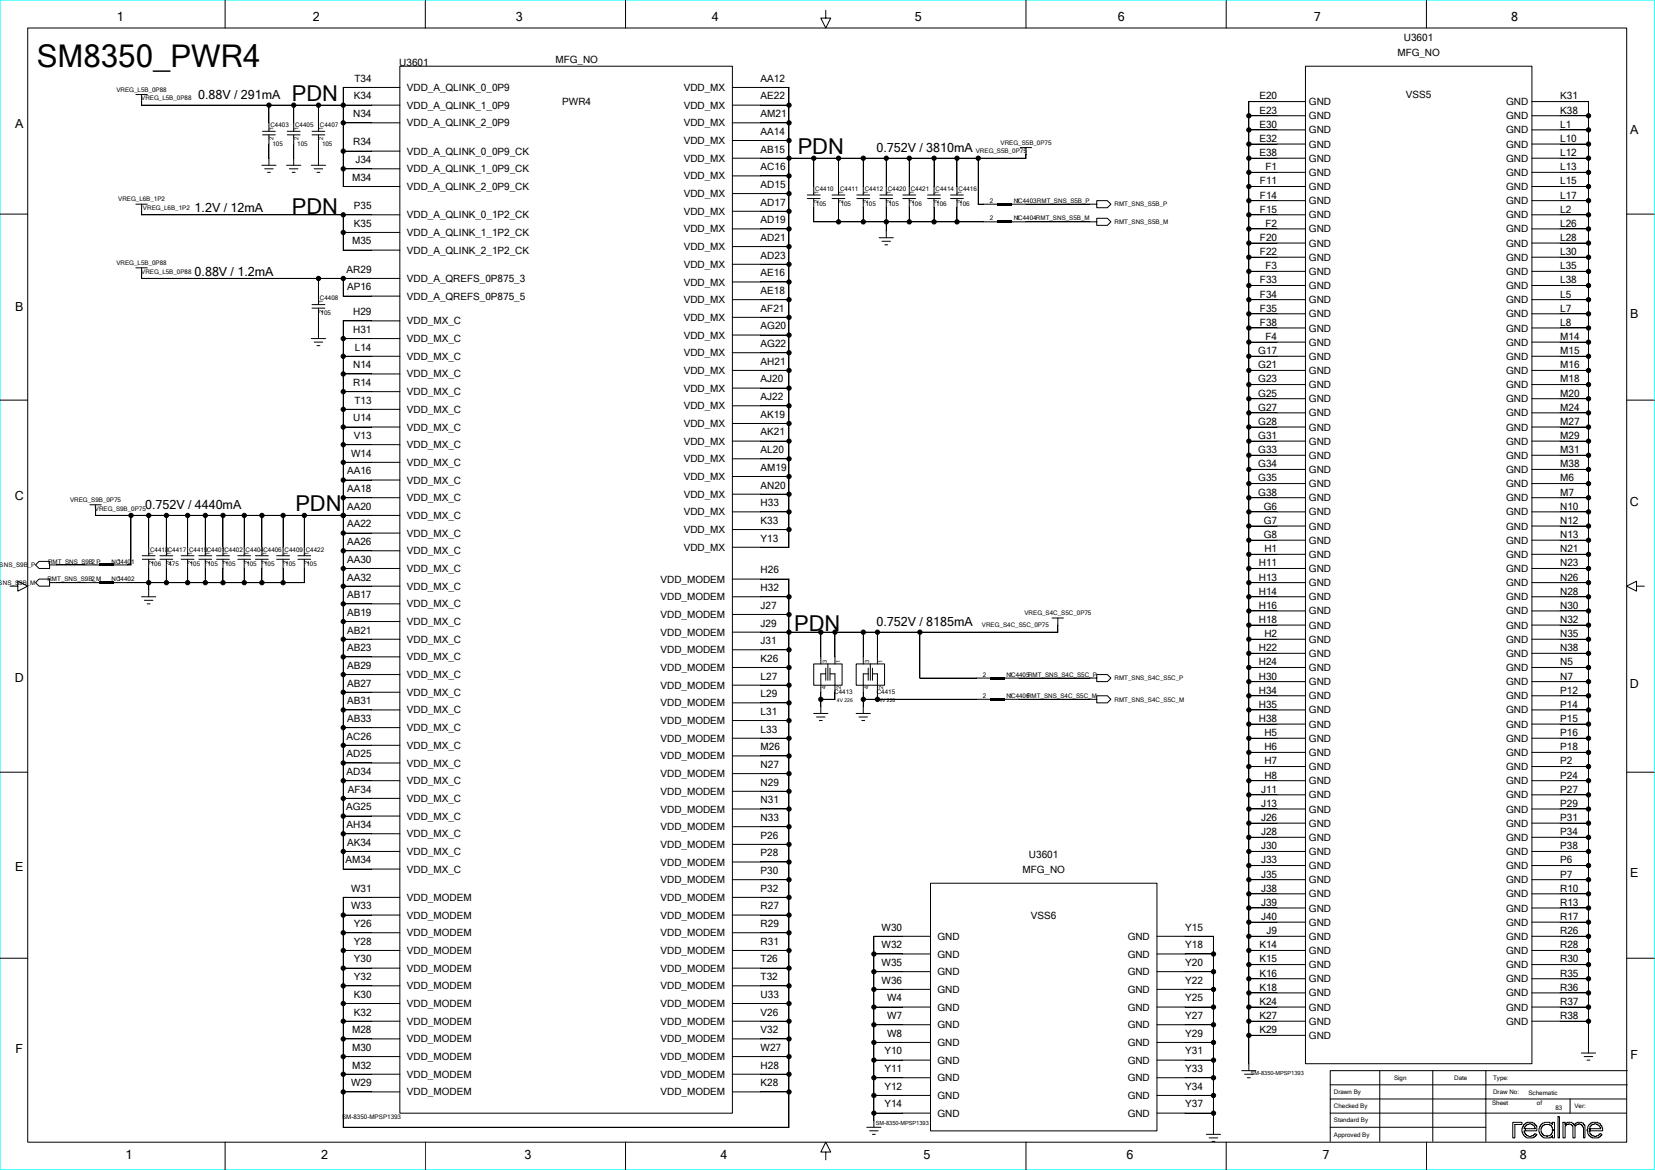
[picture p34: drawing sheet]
<svg xmlns="http://www.w3.org/2000/svg" width="297mm" height="210mm" viewBox="0 0 297 210" stroke-linecap="round" stroke-linejoin="round" font-family="sans-serif">
<defs><g id="words">
<text font-size="5.6" x="6.6" y="12">SM8350_PWR4</text>
<g font-size="3.9">
<text x="52.4" y="18.1">PDN</text>
<text x="143.2" y="27.6">PDN</text>
<text x="52.4" y="38.4">PDN</text>
<text x="53" y="91.7">PDN</text>
<text x="142.5" y="113.3">PDN</text>
</g>
<g font-size="2.2">
<text x="21" y="3.8">1</text>
<text x="56.1" y="3.8">2</text>
<text x="92.6" y="3.8">3</text>
<text x="127.8" y="3.8">4</text>
<text x="164.2" y="3.8">5</text>
<text x="200.6" y="3.8">6</text>
<text x="235.8" y="3.8">7</text>
<text x="271.2" y="3.8">8</text>
<text x="35.6" y="17.8">0.88V / 291mA</text>
<text x="2.7" y="23">A</text>
<text x="157.3" y="27.3">0.752V / 3810mA</text>
<text x="292.6" y="24.1">A</text>
<text x="34.9" y="38.1">1.2V / 12mA</text>
<text x="34.9" y="49.5">0.88V / 1.2mA</text>
<text x="2.7" y="55.9">B</text>
<text x="292.6" y="57">B</text>
<text x="2.6" y="89.8">C</text>
<text x="26" y="91.4">0.752V / 4440mA</text>
<text x="292.5" y="90.9">C</text>
<text x="157.3" y="112.4">0.752V / 8185mA</text>
<text x="2.6" y="122.4">D</text>
<text x="292.5" y="123.5">D</text>
<text x="2.7" y="156.3">E</text>
<text x="292.6" y="157.4">E</text>
<text x="2.8" y="188.9">F</text>
<text x="292.6" y="190.1">F</text>
<text x="22.5" y="208">1</text>
<text x="57.7" y="208">2</text>
<text x="94.1" y="208">3</text>
<text x="129.3" y="208">4</text>
<text x="165.7" y="208">5</text>
<text x="202.2" y="208">6</text>
<text x="237.3" y="208">7</text>
<text x="272.7" y="208">8</text>
</g>
<g font-size="1.8">
<text x="71.7" y="11.9">U3601</text>
<text x="99.7" y="11.3">MFG_NO</text>
<text x="250.8" y="10">MFG_NO</text>
<text x="251.9" y="7.4">U3601</text>
<text x="63.5" y="17.9">K34</text>
<text x="63.6" y="14.7">T34</text>
<text x="73" y="16.3">VDD_A_QLINK_0_0P9</text>
<text x="122.7" y="16.3">VDD_MX</text>
<text x="136.5" y="17.9">AE22</text>
<text x="136.5" y="14.7">AA12</text>
<text x="226" y="17.9">E20</text>
<text x="252.3" y="17.6">VSS5</text>
<text x="280" y="17.9">K31</text>
<text x="63.4" y="21">N34</text>
<text x="73" y="19.5">VDD_A_QLINK_1_0P9</text>
<text x="73" y="22.7">VDD_A_QLINK_2_0P9</text>
<text x="100.9" y="18.9">PWR4</text>
<text x="122.7" y="19.5">VDD_MX</text>
<text x="122.7" y="22.7">VDD_MX</text>
<text x="136.5" y="21">AM21</text>
<text x="226" y="22.9">E30</text>
<text x="226" y="20.4">E23</text>
<text x="234.9" y="18.9">GND</text>
<text x="234.9" y="21.4">GND</text>
<text x="234.9" y="24">GND</text>
<text x="270.3" y="18.9">GND</text>
<text x="270.3" y="21.4">GND</text>
<text x="270.3" y="24">GND</text>
<text x="280" y="22.9">L1</text>
<text x="280" y="20.4">K38</text>
<text x="63.4" y="26.1">R34</text>
<text x="63.8" y="29.3">J34</text>
<text x="73" y="27.8">VDD_A_QLINK_0_0P9_CK</text>
<text x="122.7" y="25.9">VDD_MX</text>
<text x="122.7" y="29">VDD_MX</text>
<text x="136.5" y="27.4">AB15</text>
<text x="136.5" y="24.2">AA14</text>
<text x="226" y="28">E38</text>
<text x="226" y="25.5">E32</text>
<text x="234.9" y="26.5">GND</text>
<text x="234.9" y="29">GND</text>
<text x="270.3" y="26.5">GND</text>
<text x="270.3" y="29">GND</text>
<text x="280" y="28">L12</text>
<text x="280" y="25.5">L10</text>
<text x="63.2" y="32.5">M34</text>
<text x="73" y="30.9">VDD_A_QLINK_1_0P9_CK</text>
<text x="73" y="34.1">VDD_A_QLINK_2_0P9_CK</text>
<text x="122.7" y="32.2">VDD_MX</text>
<text x="122.7" y="35.4">VDD_MX</text>
<text x="136.5" y="33.7">AD15</text>
<text x="136.5" y="30.6">AC16</text>
<text x="226.1" y="35.6">F14</text>
<text x="226.1" y="33.1">F11</text>
<text x="227.1" y="30.6">F1</text>
<text x="234.9" y="31.6">GND</text>
<text x="234.9" y="34.1">GND</text>
<text x="270.3" y="31.6">GND</text>
<text x="270.3" y="34.1">GND</text>
<text x="280" y="35.6">L17</text>
<text x="280" y="33.1">L15</text>
<text x="280" y="30.6">L13</text>
<text x="63.5" y="40.7">K35</text>
<text x="63.5" y="37.5">P35</text>
<text x="73" y="39.2">VDD_A_QLINK_0_1P2_CK</text>
<text x="122.7" y="38.6">VDD_MX</text>
<text x="122.7" y="41.7">VDD_MX</text>
<text x="136.5" y="40.1">AD19</text>
<text x="136.5" y="36.9">AD17</text>
<text x="226.1" y="38.2">F15</text>
<text x="227.1" y="40.7">F2</text>
<text x="234.9" y="36.7">GND</text>
<text x="234.9" y="39.2">GND</text>
<text x="234.9" y="41.7">GND</text>
<text x="270.3" y="36.7">GND</text>
<text x="270.3" y="39.2">GND</text>
<text x="270.3" y="41.7">GND</text>
<text x="280" y="40.7">L26</text>
<text x="280" y="38.2">L2</text>
<text x="63.2" y="43.9">M35</text>
<text x="73" y="42.4">VDD_A_QLINK_1_1P2_CK</text>
<text x="73" y="45.5">VDD_A_QLINK_2_1P2_CK</text>
<text x="122.7" y="44.9">VDD_MX</text>
<text x="136.5" y="46.4">AD23</text>
<text x="136.5" y="43.2">AD21</text>
<text x="226.1" y="45.8">F22</text>
<text x="226.1" y="43.2">F20</text>
<text x="234.9" y="44.3">GND</text>
<text x="234.9" y="46.8">GND</text>
<text x="270.3" y="44.3">GND</text>
<text x="270.3" y="46.8">GND</text>
<text x="280" y="45.8">L30</text>
<text x="280" y="43.2">L28</text>
<text x="62.2" y="49">AR29</text>
<text x="62.3" y="52.1">AP16</text>
<text x="73" y="50.6">VDD_A_QREFS_0P875_3</text>
<text x="73" y="53.8">VDD_A_QREFS_0P875_5</text>
<text x="122.7" y="48.1">VDD_MX</text>
<text x="122.7" y="51.2">VDD_MX</text>
<text x="136.5" y="52.8">AE18</text>
<text x="136.5" y="49.6">AE16</text>
<text x="226.1" y="53.4">F34</text>
<text x="226.1" y="50.9">F33</text>
<text x="227.1" y="48.3">F3</text>
<text x="234.9" y="49.3">GND</text>
<text x="234.9" y="51.9">GND</text>
<text x="270.3" y="49.3">GND</text>
<text x="270.3" y="51.9">GND</text>
<text x="280" y="53.4">L5</text>
<text x="280" y="50.9">L38</text>
<text x="280" y="48.3">L35</text>
<text x="63.4" y="59.8">H31</text>
<text x="63.4" y="56.6">H29</text>
<text x="73" y="58.2">VDD_MX_C</text>
<text x="122.7" y="54.4">VDD_MX</text>
<text x="122.7" y="57.6">VDD_MX</text>
<text x="136.5" y="59.1">AG20</text>
<text x="136.5" y="55.9">AF21</text>
<text x="226.1" y="58.5">F38</text>
<text x="226.1" y="55.9">F35</text>
<text x="234.9" y="54.4">GND</text>
<text x="234.9" y="57">GND</text>
<text x="234.9" y="59.5">GND</text>
<text x="270.3" y="54.4">GND</text>
<text x="270.3" y="57">GND</text>
<text x="270.3" y="59.5">GND</text>
<text x="280" y="58.5">L8</text>
<text x="280" y="55.9">L7</text>
<text x="63.7" y="62.9">L14</text>
<text x="73" y="61.4">VDD_MX_C</text>
<text x="73" y="64.6">VDD_MX_C</text>
<text x="122.7" y="60.8">VDD_MX</text>
<text x="122.7" y="63.9">VDD_MX</text>
<text x="136.5" y="65.5">AH21</text>
<text x="136.5" y="62.3">AG22</text>
<text x="225.8" y="63.6">G17</text>
<text x="227.1" y="61">F4</text>
<text x="234.9" y="62">GND</text>
<text x="234.9" y="64.6">GND</text>
<text x="270.3" y="62">GND</text>
<text x="270.3" y="64.6">GND</text>
<text x="280" y="63.6">M15</text>
<text x="280" y="61">M14</text>
<text x="63.4" y="69.3">R14</text>
<text x="63.4" y="66.1">N14</text>
<text x="73" y="67.8">VDD_MX_C</text>
<text x="73" y="70.9">VDD_MX_C</text>
<text x="122.7" y="67.1">VDD_MX</text>
<text x="122.7" y="70.3">VDD_MX</text>
<text x="136.5" y="71.8">AJ22</text>
<text x="136.5" y="68.6">AJ20</text>
<text x="225.8" y="71.2">G25</text>
<text x="225.8" y="68.6">G23</text>
<text x="225.8" y="66.1">G21</text>
<text x="234.9" y="67.1">GND</text>
<text x="234.9" y="69.7">GND</text>
<text x="270.3" y="67.1">GND</text>
<text x="270.3" y="69.7">GND</text>
<text x="280" y="71.2">M20</text>
<text x="280" y="68.6">M18</text>
<text x="280" y="66.1">M16</text>
<text x="63.4" y="75.6">U14</text>
<text x="63.6" y="72.5">T13</text>
<text x="73" y="74.1">VDD_MX_C</text>
<text x="73" y="77.3">VDD_MX_C</text>
<text x="122.7" y="73.5">VDD_MX</text>
<text x="122.7" y="76.6">VDD_MX</text>
<text x="136.5" y="75">AK19</text>
<text x="225.8" y="76.3">G28</text>
<text x="225.8" y="73.7">G27</text>
<text x="234.9" y="72.2">GND</text>
<text x="234.9" y="74.7">GND</text>
<text x="234.9" y="77.3">GND</text>
<text x="270.3" y="72.2">GND</text>
<text x="270.3" y="74.7">GND</text>
<text x="270.3" y="77.3">GND</text>
<text x="280" y="76.3">M27</text>
<text x="280" y="73.7">M24</text>
<text x="63" y="82">W14</text>
<text x="63.5" y="78.8">V13</text>
<text x="73" y="80.4">VDD_MX_C</text>
<text x="73" y="83.6">VDD_MX_C</text>
<text x="122.7" y="79.8">VDD_MX</text>
<text x="122.7" y="83">VDD_MX</text>
<text x="136.5" y="81.3">AL20</text>
<text x="136.5" y="78.2">AK21</text>
<text x="225.8" y="83.9">G34</text>
<text x="225.8" y="81.3">G33</text>
<text x="225.8" y="78.8">G31</text>
<text x="234.9" y="79.8">GND</text>
<text x="234.9" y="82.4">GND</text>
<text x="270.3" y="79.8">GND</text>
<text x="270.3" y="82.4">GND</text>
<text x="280" y="83.9">M38</text>
<text x="280" y="81.3">M31</text>
<text x="280" y="78.8">M29</text>
<text x="62.3" y="88.3">AA18</text>
<text x="62.3" y="85.1">AA16</text>
<text x="73" y="86.8">VDD_MX_C</text>
<text x="73" y="90">VDD_MX_C</text>
<text x="122.7" y="86.2">VDD_MX</text>
<text x="122.7" y="89.3">VDD_MX</text>
<text x="136.5" y="87.7">AN20</text>
<text x="136.5" y="84.5">AM19</text>
<text x="225.8" y="89">G38</text>
<text x="225.8" y="86.4">G35</text>
<text x="234.9" y="84.9">GND</text>
<text x="234.9" y="87.4">GND</text>
<text x="234.9" y="90">GND</text>
<text x="270.3" y="84.9">GND</text>
<text x="270.3" y="87.4">GND</text>
<text x="270.3" y="90">GND</text>
<text x="280" y="89">M7</text>
<text x="280" y="86.4">M6</text>
<text x="62.3" y="94.7">AA22</text>
<text x="62.3" y="91.5">AA20</text>
<text x="73" y="93.1">VDD_MX_C</text>
<text x="122.7" y="92.5">VDD_MX</text>
<text x="122.7" y="95.7">VDD_MX</text>
<text x="136.5" y="94">K33</text>
<text x="136.5" y="90.9">H33</text>
<text x="226.8" y="94">G7</text>
<text x="226.8" y="91.5">G6</text>
<text x="234.9" y="92.5">GND</text>
<text x="234.9" y="95.1">GND</text>
<text x="270.3" y="92.5">GND</text>
<text x="270.3" y="95.1">GND</text>
<text x="280" y="94">N12</text>
<text x="280" y="91.5">N10</text>
<text x="62.3" y="101">AA30</text>
<text x="62.3" y="97.8">AA26</text>
<text x="73" y="96.3">VDD_MX_C</text>
<text x="73" y="99.5">VDD_MX_C</text>
<text x="122.7" y="98.9">VDD_MX</text>
<text x="136.5" y="97.2">Y13</text>
<text x="225.9" y="101.7">H11</text>
<text x="226.8" y="96.6">G8</text>
<text x="226.9" y="99.1">H1</text>
<text x="234.9" y="97.6">GND</text>
<text x="234.9" y="100.1">GND</text>
<text x="270.3" y="97.6">GND</text>
<text x="270.3" y="100.1">GND</text>
<text x="280" y="101.7">N23</text>
<text x="280" y="99.1">N21</text>
<text x="280" y="96.6">N13</text>
<text x="62.3" y="107.4">AB17</text>
<text x="62.3" y="104.2">AA32</text>
<text x="73" y="102.7">VDD_MX_C</text>
<text x="73" y="105.8">VDD_MX_C</text>
<text x="118.5" y="104.6">VDD_MODEM</text>
<text x="118.5" y="107.8">VDD_MODEM</text>
<text x="136.5" y="106.1">H32</text>
<text x="136.5" y="102.9">H26</text>
<text x="225.9" y="106.7">H14</text>
<text x="225.9" y="104.2">H13</text>
<text x="234.9" y="102.7">GND</text>
<text x="234.9" y="105.2">GND</text>
<text x="234.9" y="107.8">GND</text>
<text x="270.3" y="102.7">GND</text>
<text x="270.3" y="105.2">GND</text>
<text x="270.3" y="107.8">GND</text>
<text x="280" y="106.7">N28</text>
<text x="280" y="104.2">N26</text>
<text x="62.3" y="113.7">AB21</text>
<text x="62.3" y="110.5">AB19</text>
<text x="73" y="109">VDD_MX_C</text>
<text x="73" y="112.2">VDD_MX_C</text>
<text x="118.5" y="110.9">VDD_MODEM</text>
<text x="136.5" y="112.4">J29</text>
<text x="136.5" y="109.3">J27</text>
<text x="225.9" y="111.8">H18</text>
<text x="225.9" y="109.3">H16</text>
<text x="234.9" y="110.3">GND</text>
<text x="234.9" y="112.8">GND</text>
<text x="270.3" y="110.3">GND</text>
<text x="270.3" y="112.8">GND</text>
<text x="280" y="111.8">N32</text>
<text x="280" y="109.3">N30</text>
<text x="62.3" y="116.9">AB23</text>
<text x="73" y="115.4">VDD_MX_C</text>
<text x="73" y="118.5">VDD_MX_C</text>
<text x="118.5" y="114.1">VDD_MODEM</text>
<text x="118.5" y="117.3">VDD_MODEM</text>
<text x="136.5" y="118.8">K26</text>
<text x="136.5" y="115.6">J31</text>
<text x="225.9" y="119.4">H24</text>
<text x="225.9" y="116.9">H22</text>
<text x="226.9" y="114.4">H2</text>
<text x="234.9" y="115.4">GND</text>
<text x="234.9" y="117.9">GND</text>
<text x="270.3" y="115.4">GND</text>
<text x="270.3" y="117.9">GND</text>
<text x="280" y="119.4">N5</text>
<text x="280" y="116.9">N38</text>
<text x="280" y="114.4">N35</text>
<text x="62.3" y="123.2">AB27</text>
<text x="62.3" y="120.1">AB29</text>
<text x="73" y="121.7">VDD_MX_C</text>
<text x="73" y="124.9">VDD_MX_C</text>
<text x="118.5" y="120.4">VDD_MODEM</text>
<text x="118.5" y="123.6">VDD_MODEM</text>
<text x="136.5" y="125.1">L29</text>
<text x="136.5" y="122">L27</text>
<text x="225.9" y="124.5">H34</text>
<text x="225.9" y="122">H30</text>
<text x="234.9" y="120.4">GND</text>
<text x="234.9" y="123">GND</text>
<text x="234.9" y="125.5">GND</text>
<text x="270.3" y="120.4">GND</text>
<text x="270.3" y="123">GND</text>
<text x="270.3" y="125.5">GND</text>
<text x="280" y="124.5">P12</text>
<text x="280" y="122">N7</text>
<text x="62.3" y="129.6">AB33</text>
<text x="62.3" y="126.4">AB31</text>
<text x="73" y="128.1">VDD_MX_C</text>
<text x="73" y="131.2">VDD_MX_C</text>
<text x="118.5" y="126.8">VDD_MODEM</text>
<text x="118.5" y="130">VDD_MODEM</text>
<text x="136.5" y="131.5">L33</text>
<text x="136.5" y="128.3">L31</text>
<text x="225.9" y="129.6">H38</text>
<text x="225.9" y="127">H35</text>
<text x="234.9" y="128.1">GND</text>
<text x="234.9" y="130.6">GND</text>
<text x="270.3" y="128.1">GND</text>
<text x="270.3" y="130.6">GND</text>
<text x="280" y="129.6">P15</text>
<text x="280" y="127">P14</text>
<text x="62.2" y="135.9">AD25</text>
<text x="62.2" y="132.8">AC26</text>
<text x="73" y="134.4">VDD_MX_C</text>
<text x="73" y="137.6">VDD_MX_C</text>
<text x="118.5" y="133.1">VDD_MODEM</text>
<text x="118.5" y="136.3">VDD_MODEM</text>
<text x="136.5" y="137.8">N27</text>
<text x="136.5" y="134.7">M26</text>
<text x="226.9" y="137.2">H7</text>
<text x="226.9" y="134.7">H6</text>
<text x="226.9" y="132.1">H5</text>
<text x="234.9" y="133.1">GND</text>
<text x="234.9" y="135.7">GND</text>
<text x="270.3" y="133.1">GND</text>
<text x="270.3" y="135.7">GND</text>
<text x="280" y="137.2">P2</text>
<text x="280" y="134.7">P18</text>
<text x="280" y="132.1">P16</text>
<text x="62.2" y="139.1">AD34</text>
<text x="62.4" y="142.3">AF34</text>
<text x="73" y="140.8">VDD_MX_C</text>
<text x="73" y="143.9">VDD_MX_C</text>
<text x="118.5" y="139.5">VDD_MODEM</text>
<text x="118.5" y="142.7">VDD_MODEM</text>
<text x="136.5" y="141">N29</text>
<text x="226.3" y="142.3">J11</text>
<text x="226.9" y="139.7">H8</text>
<text x="234.9" y="138.2">GND</text>
<text x="234.9" y="140.8">GND</text>
<text x="234.9" y="143.3">GND</text>
<text x="270.3" y="138.2">GND</text>
<text x="270.3" y="140.8">GND</text>
<text x="270.3" y="143.3">GND</text>
<text x="280" y="142.3">P27</text>
<text x="280" y="139.7">P24</text>
<text x="62.1" y="145.5">AG25</text>
<text x="62.2" y="148.6">AH34</text>
<text x="73" y="147.1">VDD_MX_C</text>
<text x="118.5" y="145.8">VDD_MODEM</text>
<text x="118.5" y="149">VDD_MODEM</text>
<text x="136.5" y="147.4">N33</text>
<text x="136.5" y="144.2">N31</text>
<text x="226.3" y="149.9">J28</text>
<text x="226.3" y="147.4">J26</text>
<text x="226.3" y="144.8">J13</text>
<text x="234.9" y="145.8">GND</text>
<text x="234.9" y="148.4">GND</text>
<text x="270.3" y="145.8">GND</text>
<text x="270.3" y="148.4">GND</text>
<text x="280" y="149.9">P34</text>
<text x="280" y="147.4">P31</text>
<text x="280" y="144.8">P29</text>
<text x="62" y="155">AM34</text>
<text x="62.3" y="151.8">AK34</text>
<text x="73" y="150.3">VDD_MX_C</text>
<text x="73" y="153.5">VDD_MX_C</text>
<text x="118.5" y="152.2">VDD_MODEM</text>
<text x="118.5" y="155.4">VDD_MODEM</text>
<text x="136.5" y="153.7">P28</text>
<text x="136.5" y="150.5">P26</text>
<text x="184.7" y="154.1">U3601</text>
<text x="226.3" y="155">J33</text>
<text x="226.3" y="152.4">J30</text>
<text x="234.9" y="150.9">GND</text>
<text x="234.9" y="153.5">GND</text>
<text x="234.9" y="156">GND</text>
<text x="270.3" y="150.9">GND</text>
<text x="270.3" y="153.5">GND</text>
<text x="270.3" y="156">GND</text>
<text x="280" y="155">P6</text>
<text x="280" y="152.4">P38</text>
<text x="63" y="160.1">W31</text>
<text x="73" y="156.6">VDD_MX_C</text>
<text x="73" y="161.7">VDD_MODEM</text>
<text x="118.5" y="158.5">VDD_MODEM</text>
<text x="118.5" y="161.7">VDD_MODEM</text>
<text x="136.5" y="160.1">P32</text>
<text x="136.5" y="156.9">P30</text>
<text x="183.5" y="156.6">MFG_NO</text>
<text x="226.3" y="160.1">J38</text>
<text x="226.3" y="157.5">J35</text>
<text x="234.9" y="158.5">GND</text>
<text x="234.9" y="161.1">GND</text>
<text x="270.3" y="158.5">GND</text>
<text x="270.3" y="161.1">GND</text>
<text x="280" y="160.1">R10</text>
<text x="280" y="157.5">P7</text>
<text x="63" y="163.2">W33</text>
<text x="63.5" y="166.4">Y26</text>
<text x="73" y="164.9">VDD_MODEM</text>
<text x="118.5" y="164.9">VDD_MODEM</text>
<text x="136.5" y="166.4">R29</text>
<text x="136.5" y="163.2">R27</text>
<text x="158.2" y="167">W30</text>
<text x="185" y="164.9">VSS6</text>
<text x="212.7" y="167">Y15</text>
<text x="226.3" y="165.1">J40</text>
<text x="226.3" y="162.6">J39</text>
<text x="227.3" y="167.7">J9</text>
<text x="234.9" y="163.6">GND</text>
<text x="234.9" y="166.1">GND</text>
<text x="270.3" y="163.6">GND</text>
<text x="270.3" y="166.1">GND</text>
<text x="280" y="167.7">R26</text>
<text x="280" y="165.1">R17</text>
<text x="280" y="162.6">R13</text>
<text x="63.5" y="172.8">Y30</text>
<text x="63.5" y="169.6">Y28</text>
<text x="73" y="168.1">VDD_MODEM</text>
<text x="73" y="171.2">VDD_MODEM</text>
<text x="118.5" y="168.1">VDD_MODEM</text>
<text x="118.5" y="171.2">VDD_MODEM</text>
<text x="136.5" y="172.8">T26</text>
<text x="136.5" y="169.6">R31</text>
<text x="158.2" y="173.4">W35</text>
<text x="158.2" y="170.2">W32</text>
<text x="168.3" y="168.7">GND</text>
<text x="168.3" y="171.9">GND</text>
<text x="202.4" y="168.7">GND</text>
<text x="202.4" y="171.9">GND</text>
<text x="212.7" y="173.4">Y20</text>
<text x="212.7" y="170.2">Y18</text>
<text x="226" y="172.8">K15</text>
<text x="226" y="170.2">K14</text>
<text x="234.9" y="168.7">GND</text>
<text x="234.9" y="171.2">GND</text>
<text x="234.9" y="173.8">GND</text>
<text x="270.3" y="168.7">GND</text>
<text x="270.3" y="171.2">GND</text>
<text x="270.3" y="173.8">GND</text>
<text x="280" y="172.8">R30</text>
<text x="280" y="170.2">R28</text>
<text x="63.5" y="175.9">Y32</text>
<text x="63.5" y="179.1">K30</text>
<text x="73" y="174.4">VDD_MODEM</text>
<text x="73" y="177.6">VDD_MODEM</text>
<text x="118.5" y="174.4">VDD_MODEM</text>
<text x="118.5" y="177.6">VDD_MODEM</text>
<text x="136.5" y="179.1">U33</text>
<text x="136.5" y="175.9">T32</text>
<text x="158.2" y="176.6">W36</text>
<text x="159.2" y="179.7">W4</text>
<text x="168.3" y="175">GND</text>
<text x="168.3" y="178.2">GND</text>
<text x="202.4" y="175">GND</text>
<text x="202.4" y="178.2">GND</text>
<text x="212.7" y="179.7">Y25</text>
<text x="212.7" y="176.6">Y22</text>
<text x="226" y="177.8">K18</text>
<text x="226" y="175.3">K16</text>
<text x="234.9" y="176.3">GND</text>
<text x="234.9" y="178.8">GND</text>
<text x="270.3" y="176.3">GND</text>
<text x="270.3" y="178.8">GND</text>
<text x="280" y="177.8">R36</text>
<text x="280" y="175.3">R35</text>
<text x="63.2" y="185.5">M28</text>
<text x="63.5" y="182.3">K32</text>
<text x="73" y="180.8">VDD_MODEM</text>
<text x="73" y="183.9">VDD_MODEM</text>
<text x="118.5" y="180.8">VDD_MODEM</text>
<text x="118.5" y="183.9">VDD_MODEM</text>
<text x="136.5" y="185.5">V32</text>
<text x="136.5" y="182.3">V26</text>
<text x="159.2" y="182.9">W7</text>
<text x="168.3" y="181.4">GND</text>
<text x="168.3" y="184.6">GND</text>
<text x="202.4" y="181.4">GND</text>
<text x="202.4" y="184.6">GND</text>
<text x="212.7" y="182.9">Y27</text>
<text x="226" y="185.5">K29</text>
<text x="226" y="182.9">K27</text>
<text x="226" y="180.4">K24</text>
<text x="234.9" y="181.4">GND</text>
<text x="234.9" y="183.9">GND</text>
<text x="270.3" y="181.4">GND</text>
<text x="270.3" y="183.9">GND</text>
<text x="280" y="182.9">R38</text>
<text x="280" y="180.4">R37</text>
<text x="63.2" y="188.6">M30</text>
<text x="63.2" y="191.8">M32</text>
<text x="73" y="187.1">VDD_MODEM</text>
<text x="73" y="190.3">VDD_MODEM</text>
<text x="118.5" y="187.1">VDD_MODEM</text>
<text x="118.5" y="190.3">VDD_MODEM</text>
<text x="136.5" y="191.8">H28</text>
<text x="136.5" y="188.6">W27</text>
<text x="158.7" y="189.3">Y10</text>
<text x="159.2" y="186.1">W8</text>
<text x="168.3" y="187.7">GND</text>
<text x="168.3" y="190.9">GND</text>
<text x="202.4" y="187.7">GND</text>
<text x="202.4" y="190.9">GND</text>
<text x="212.7" y="189.3">Y31</text>
<text x="212.7" y="186.1">Y29</text>
<text x="234.9" y="186.5">GND</text>
<text x="63" y="195">W29</text>
<text x="73" y="193.4">VDD_MODEM</text>
<text x="73" y="196.6">VDD_MODEM</text>
<text x="118.5" y="193.4">VDD_MODEM</text>
<text x="118.5" y="196.6">VDD_MODEM</text>
<text x="136.5" y="195">K28</text>
<text x="158.7" y="195.6">Y12</text>
<text x="158.7" y="192.4">Y11</text>
<text x="168.3" y="194.1">GND</text>
<text x="168.3" y="197.3">GND</text>
<text x="202.4" y="194.1">GND</text>
<text x="202.4" y="197.3">GND</text>
<text x="212.7" y="195.6">Y34</text>
<text x="212.7" y="192.4">Y33</text>
<text x="158.7" y="198.8">Y14</text>
<text x="168.3" y="200.4">GND</text>
<text x="202.4" y="200.4">GND</text>
<text x="212.7" y="198.8">Y37</text>
</g>
<g font-size="1.1">
<text x="20.9" y="16.5">VREG_L5B_0P88</text>
<text x="25.3" y="18">VREG_L5B_0P88</text>
<text x="48.5" y="22.8">C4403</text>
<text x="53" y="22.8">C4405</text>
<text x="57.4" y="22.8">C4407</text>
<text x="48.9" y="26.2">105</text>
<text x="53.3" y="26.2">105</text>
<text x="57.8" y="26.2">105</text>
<text x="175.1" y="27.5">VREG_S5B_0P75</text>
<text x="179.6" y="26">VREG_S5B_0P75</text>
<text x="146.3" y="34.2">C4410</text>
<text x="150.7" y="34.2">C4411</text>
<text x="155.2" y="34.2">C4412</text>
<text x="159.3" y="34.2">C4420</text>
<text x="163.4" y="34.2">C4421</text>
<text x="167.9" y="34.2">C4414</text>
<text x="172" y="34.2">C4416</text>
<text x="21.2" y="36.1">VREG_L6B_1P2</text>
<text x="25.7" y="37.7">VREG_L6B_1P2</text>
<text x="146.4" y="36.9">105</text>
<text x="150.9" y="36.9">105</text>
<text x="155.3" y="36.9">105</text>
<text x="159.4" y="36.9">105</text>
<text x="163.6" y="36.9">106</text>
<text x="168" y="36.9">106</text>
<text x="172.1" y="36.9">106</text>
<text x="177.7" y="36.4">2</text>
<text x="177.7" y="39.6">2</text>
<text x="181.9" y="36.4">NC4403RMT_SNS_S5B_P</text>
<text x="181.9" y="39.6">NC4404RMT_SNS_S5B_M</text>
<text x="182.4" y="36.4">1</text>
<text x="182.4" y="39.6">1</text>
<text x="200" y="40.2">RMT_SNS_S5B_M</text>
<text x="200" y="37">RMT_SNS_S5B_P</text>
<text x="20.9" y="47.6">VREG_L5B_0P88</text>
<text x="25.3" y="49.1">VREG_L5B_0P88</text>
<text x="57.4" y="53.9">C4408</text>
<text x="57.5" y="56.6">105</text>
<text x="12.6" y="90.1">VREG_S9B_0P75</text>
<text x="17" y="91.6">VREG_S9B_0P75</text>
<text x="-.7" y="101.8">_SNS_S9B_P</text>
<text x="8.6" y="101.2">RMT_SNS_S9B_P</text>
<text x="16.4" y="101.2">2</text>
<text x="20" y="101.2">NC4401</text>
<text x="21.1" y="101.2">1</text>
<text x="26.9" y="99">C4418C4417 C4419C4401C4402 C4404C4406 C4409 C4422</text>
<text x="27.1" y="101.7">106</text>
<text x="30.2" y="101.7">475</text>
<text x="34.1" y="101.7">105</text>
<text x="37.2" y="101.7">105</text>
<text x="40.4" y="101.7">105</text>
<text x="44.2" y="101.7">105</text>
<text x="47.4" y="101.7">105</text>
<text x="51.2" y="101.7">105</text>
<text x="55" y="101.7">105</text>
<text x="-.9" y="105">_SNS_S9B_M</text>
<text x="8.5" y="104.3">RMT_SNS_S9B_M</text>
<text x="16.4" y="104.3">2</text>
<text x="20" y="104.3">NC4402</text>
<text x="21.1" y="104.3">1</text>
<text x="176.2" y="112.6">VREG_S4C_S5C_0P75</text>
<text x="183.8" y="110.4">VREG_S4C_S5C_0P75</text>
<text x="149.7" y="124.6">C4413</text>
<text x="157.3" y="124.6">C4415</text>
<text x="176.4" y="121.5">2</text>
<text x="176.4" y="125.3">2</text>
<text x="180.6" y="121.5">NC4405RMT_SNS_S4C_S5C_P</text>
<text x="180.6" y="125.3">NC4406RMT_SNS_S4C_S5C_M</text>
<text x="181.1" y="121.5">1</text>
<text x="181.1" y="125.3">1</text>
<text x="200" y="125.9">RMT_SNS_S4C_S5C_M</text>
<text x="200" y="122.1">RMT_SNS_S4C_S5C_P</text>
<text x="239.4" y="196.4">Drawn By</text>
<text x="250.2" y="193.8">Sign</text>
<text x="261" y="193.8">Date</text>
<text x="267.9" y="193.8">Type:</text>
<text x="267.9" y="196.4">Draw No:</text>
<text x="274.3" y="196.5">Schematic</text>
<text x="61.4" y="200.8">SM-8350-MPSP1393</text>
<text x="239.4" y="198.9">Checked By</text>
<text x="239.4" y="201.5">Standard By</text>
<text x="267.8" y="198.4">Sheet</text>
<text x="275.8" y="198.4">of</text>
<text x="279.1" y="199.3">83</text>
<text x="282.6" y="198.9">Ver:</text>
<text x="239.4" y="204">Approved By</text>
</g>
<g font-size="1">
<text x="49.1" y="23.3" transform="rotate(-90 49.1 23.3)">1</text>
<text x="53.5" y="23.3" transform="rotate(-90 53.5 23.3)">1</text>
<text x="58" y="23.3" transform="rotate(-90 58 23.3)">1</text>
<text x="49.1" y="25.1" transform="rotate(-90 49.1 25.1)">2</text>
<text x="53.5" y="25.1" transform="rotate(-90 53.5 25.1)">2</text>
<text x="58" y="25.1" transform="rotate(-90 58 25.1)">2</text>
<text x="146.9" y="34.8" transform="rotate(-90 146.9 34.8)">1</text>
<text x="151.3" y="34.8" transform="rotate(-90 151.3 34.8)">1</text>
<text x="155.8" y="34.8" transform="rotate(-90 155.8 34.8)">1</text>
<text x="159.9" y="34.8" transform="rotate(-90 159.9 34.8)">1</text>
<text x="164" y="34.8" transform="rotate(-90 164 34.8)">1</text>
<text x="168.5" y="34.8" transform="rotate(-90 168.5 34.8)">1</text>
<text x="172.6" y="34.8" transform="rotate(-90 172.6 34.8)">1</text>
<text x="146.9" y="36.5" transform="rotate(-90 146.9 36.5)">2</text>
<text x="151.3" y="36.5" transform="rotate(-90 151.3 36.5)">2</text>
<text x="155.8" y="36.5" transform="rotate(-90 155.8 36.5)">2</text>
<text x="159.9" y="36.5" transform="rotate(-90 159.9 36.5)">2</text>
<text x="164" y="36.5" transform="rotate(-90 164 36.5)">2</text>
<text x="168.5" y="36.5" transform="rotate(-90 168.5 36.5)">2</text>
<text x="172.6" y="36.5" transform="rotate(-90 172.6 36.5)">2</text>
<text x="58" y="56.2" transform="rotate(-90 58 56.2)">2</text>
<text x="58" y="54.5" transform="rotate(-90 58 54.5)">1</text>
<text x="27.5" y="101.3" transform="rotate(-90 27.5 101.3)">2</text>
<text x="27.5" y="99.5" transform="rotate(-90 27.5 99.5)">1</text>
<text x="30.7" y="101.3" transform="rotate(-90 30.7 101.3)">2</text>
<text x="30.7" y="99.5" transform="rotate(-90 30.7 99.5)">1</text>
<text x="34.5" y="101.3" transform="rotate(-90 34.5 101.3)">2</text>
<text x="34.5" y="99.5" transform="rotate(-90 34.5 99.5)">1</text>
<text x="37.7" y="101.3" transform="rotate(-90 37.7 101.3)">2</text>
<text x="37.7" y="99.5" transform="rotate(-90 37.7 99.5)">1</text>
<text x="40.8" y="101.3" transform="rotate(-90 40.8 101.3)">2</text>
<text x="40.8" y="99.5" transform="rotate(-90 40.8 99.5)">1</text>
<text x="44.7" y="101.3" transform="rotate(-90 44.7 101.3)">2</text>
<text x="44.7" y="99.5" transform="rotate(-90 44.7 99.5)">1</text>
<text x="47.8" y="101.3" transform="rotate(-90 47.8 101.3)">2</text>
<text x="47.8" y="99.5" transform="rotate(-90 47.8 99.5)">1</text>
<text x="51.6" y="101.3" transform="rotate(-90 51.6 101.3)">2</text>
<text x="51.6" y="99.5" transform="rotate(-90 51.6 99.5)">1</text>
<text x="55.4" y="101.3" transform="rotate(-90 55.4 101.3)">2</text>
<text x="55.4" y="99.5" transform="rotate(-90 55.4 99.5)">1</text>
<text x="148.4" y="119.1" transform="rotate(-90 148.4 119.1)">3</text>
<text x="150.8" y="119" transform="rotate(-90 150.8 119)">1</text>
<text x="156" y="119.1" transform="rotate(-90 156 119.1)">3</text>
<text x="158.4" y="119" transform="rotate(-90 158.4 119)">1</text>
<text x="148.2" y="123.7" transform="rotate(-90 148.2 123.7)">4</text>
<text x="150.9" y="123.6" transform="rotate(-90 150.9 123.6)">2</text>
<text x="155.9" y="123.7" transform="rotate(-90 155.9 123.7)">4</text>
<text x="158.5" y="123.6" transform="rotate(-90 158.5 123.6)">2</text>
<text x="224.5" y="193">SM-8350-MPSP1393</text>
<text x="157.2" y="201.9">SM-8350-MPSP1393</text>
</g>
<g font-size=".9">
<text x="150.2" y="125.9">4V 226</text>
<text x="157.8" y="125.9">4V 226</text>
</g>
</g></defs>
<path d="M0 0h296.9v210h-296.9z" fill="none" stroke="#0ff" stroke-width=".18"/>
<g fill="none" stroke="#000" stroke-width=".18">
<path d="M5 5h286.9v200h-286.9zM24.4 17h2M25.4 17v1.9h46.4M40.4 .1v4.9M48.3 18.9v4.7M52.7 18.9v4.7M57.1 18.9v4.7M71.8 11.9h59.6v187.9h-59.6zM71.8 15.7h-10.2v17.8h10.2M76.3 .1v4.9M112.3 .1v4.9M131.4 15.7h10.2v82.5"/>
<path d="M141.6 18.9h-10.2M148.2 1.9v1.3h.9l-.9 1.8-.9-1.8h.9M184.1 .1v4.9M220 .1v4.9M234.3 11.9h40.6v179h-40.6zM234.3 18.2h-10.2v174M256 .1v4.9M274.9 18.2h10.2v170.8M0 38.4h5M24.4 36.7h2M25.4 38.6h46.4M25.4 36.7v1.9"/>
<path d="M47 29.7h2.5M47.1 24.2h2.3M47.1 23.6h2.3M47.5 30.3h1.5M48 30.9h.5M48.3 24.2v5.5M51.4 29.7h2.6M51.6 24.2h2.2M51.6 23.6h2.2M51.9 30.3h1.6M52.4 30.9h.6M52.7 24.2v5.5"/>
<path d="M55.9 29.7h2.5M56 24.2h2.3M56 23.6h2.3M56.4 30.3h1.5M56.9 30.9h.5M57.1 24.2v5.5M61.6 22h10.2M61.6 27.1h10.2M61.6 30.3h10.2M61.6 38.6v6.3h10.2M141.6 22h-10.2M141.6 25.2h-10.2"/>
<path d="M141.6 31.6h-10.2M141.6 34.7h-10.2M141.6 37.9h-10.2M144.9 35.6h2.3M144.9 35h2.3M146 39.8h33M146 35.6v4.2M146 28.4v6.6M149.3 35.6h2.3M149.3 35h2.3M150.5 35.6v4.2M150.5 28.4v6.6"/>
<path d="M153.8 35.6h2.3M153.8 35h2.3M154.9 35.6v4.2M154.9 28.4v6.6M157.9 35.6h2.3M157.9 35h2.3M159 35.6v7.1M159 28.4v6.6M162 35.6h2.3M162 35h2.3M163.2 35.6v4.2M163.2 28.4v6.6"/>
<path d="M166.5 35.6h2.3M166.5 35h2.3M167.6 35.6v4.2M167.6 28.4v6.6M170.6 35.6h2.3M170.6 35h2.3M171.7 35.6v4.2M171.7 28.4v6.6M175.5 28.4v8.3h3.5M181.6 36.7h15.2M181.6 39.8h15.2M183.1 26.5h2"/>
<path d="M184.1 26.5v1.9h-52.7M196.8 39.2h1.9l.7 .6-.7 .6h-1.9zM196.8 36h1.9l.7 .7-.7 .6h-1.9zM224.1 33.5h10.2M224.1 38.6h10.2M224.1 28.4h10.2M224.1 36h10.2M224.1 30.9h10.2M224.1 25.9h10.2M224.1 23.3h10.2M224.1 20.8h10.2M274.9 33.5h10.2"/>
<path d="M274.9 38.6h10.2M274.9 30.9h10.2M274.9 23.3h10.2M274.9 20.8h10.2M285.1 28.4h-10.2M285.1 36h-10.2M285.1 25.9h-10.2M291.9 38.4h5M24.4 48.1h2M25.4 48.1v1.9h46.4M56 55.3h2.3M56 54.7h2.3"/>
<path d="M57.1 50v4.7M57.1 55.3v5.5M61.6 41.7h10.2M61.6 50v3.1h10.2M71.8 57.6h-10.2v98.4h10.2M141.6 41.1h-10.2M141.6 44.3h-10.2M141.6 47.4h-10.2M141.6 50.6h-10.2M141.6 53.8h-10.2M141.6 57h-10.2M157.8 42.7h2.5"/>
<path d="M158.3 43.3h1.5M158.8 43.9h.5M224.1 41.1h10.2M224.1 53.8h10.2M224.1 58.9h10.2M224.1 56.3h10.2M224.1 51.2h10.2M224.1 48.7h10.2M224.1 46.2h10.2M224.1 43.6h10.2M274.9 58.9h10.2M274.9 56.3h10.2"/>
<path d="M274.9 51.2h10.2M274.9 48.7h10.2M274.9 46.2h10.2M274.9 43.6h10.2M285.1 41.1h-10.2M285.1 53.8h-10.2M0 71.8h5M55.9 60.8h2.5M56.4 61.4h1.5M56.9 62h.5M61.6 60.8h10.2M61.6 63.9h10.2"/>
<path d="M61.6 67.1h10.2M61.6 70.3h10.2M61.6 73.5h10.2M61.6 76.6h10.2M61.6 79.8h10.2M141.6 60.1h-10.2M141.6 63.3h-10.2M141.6 66.5h-10.2M141.6 69.7h-10.2M141.6 72.8h-10.2M141.6 76h-10.2M141.6 79.2h-10.2"/>
<path d="M224.1 63.9h10.2M224.1 76.6h10.2M224.1 66.5h10.2M224.1 79.2h10.2M224.1 74.1h10.2M224.1 71.6h10.2M224.1 69h10.2M224.1 61.4h10.2M274.9 63.9h10.2M274.9 76.6h10.2M274.9 74.1h10.2M274.9 71.6h10.2"/>
<path d="M274.9 69h10.2M274.9 61.4h10.2M285.1 66.5h-10.2M285.1 79.2h-10.2M291.9 71.8h5M16.1 90.6h2.1M17.2 90.6l-.1 1.9h54.7M23.5 92.5v8.9h-3.2M25.5 99.7h2.3M26.7 92.5v7.2M28.7 99.7h2.3M29.9 92.5v7.2"/>
<path d="M32.5 99.7h2.3M33.7 92.5v7.2M35.7 99.7h2.3M36.8 92.5v7.2M38.9 99.7h2.3M40 92.5v7.2M42.7 99.7h2.3M43.8 92.5v7.2M45.8 99.7h2.3M47 92.5v7.2M49.6 99.7h2.3M50.8 92.5v7.2"/>
<path d="M53.5 99.7h2.3M54.6 92.5v7.2M61.6 83h10.2M61.6 86.2h10.2M61.6 89.3h10.2M61.6 95.7h10.2M61.6 98.9h10.2M141.6 82.3h-10.2M141.6 85.5h-10.2M141.6 88.7h-10.2M141.6 91.9h-10.2M141.6 95h-10.2"/>
<path d="M141.6 98.2h-10.2M224.1 89.3h10.2M224.1 91.9h10.2M224.1 99.5h10.2M224.1 97h10.2M224.1 94.4h10.2M224.1 86.8h10.2M224.1 84.3h10.2M224.1 81.7h10.2M274.9 89.3h10.2M274.9 99.5h10.2M274.9 94.4h10.2"/>
<path d="M274.9 86.8h10.2M274.9 81.7h10.2M285.1 91.9h-10.2M285.1 97h-10.2M285.1 84.3h-10.2M1.8 105.2h1.4v-.9l1.8 .9-1.8 .9v-.9M6.4 101.4l.6-.6h1.9v1.2h-1.9zM6.4 104.6l.6-.7h1.9v1.3h-1.9zM8.9 104.6h8.9M8.9 101.4h8.9M25.4 107.1h2.6M25.5 100.4h2.3"/>
<path d="M25.9 107.7h1.5M26.4 108.4h.5M26.7 100.4v6.7M28.7 100.4h2.3M29.9 100.4v4.2M32.5 100.4h2.3M33.7 100.4v4.2M35.7 100.4h2.3M36.8 100.4v4.2M38.9 100.4h2.3M40 100.4v4.2M42.7 100.4h2.3"/>
<path d="M43.8 100.4v4.2M45.8 100.4h2.3M47 100.4v4.2M49.6 100.4h2.3M50.8 100.4v4.2M53.5 100.4h2.3M54.6 100.4v4.2h-34.3M61.6 102h10.2M61.6 105.2h10.2M61.6 108.4h10.2M61.6 111.6h10.2M61.6 114.7h10.2"/>
<path d="M61.6 117.9h10.2M131.4 103.9h10.2v98.4h-80v-41.2h10.2M131.4 107.1h10.2M131.4 110.3h10.2M131.4 116.6h10.2M131.4 119.8h10.2M146 119.2h5.1v3.8h-5.1zM147.3 113.5v5.7M148.2 119.9v2.2M148.6 119.2v2.9M148.9 119.9v2.2M149.8 113.5v5.7"/>
<path d="M153.6 119.2h5.1v3.8h-5.1zM154.9 113.5v5.7M155.8 119.9v2.2M156.2 119.2v2.9M156.6 119.9v2.2M157.5 113.5v5.7M165.1 113.5v8.2M188.8 110.9h2M189.8 110.9v2.6h-58.4M224.1 102h10.2M224.1 114.7h10.2M224.1 107.1h10.2"/>
<path d="M224.1 119.8h10.2M224.1 117.3h10.2M224.1 112.2h10.2M224.1 109.7h10.2M224.1 104.6h10.2M274.9 102h10.2M274.9 114.7h10.2M274.9 107.1h10.2M274.9 119.8h10.2M274.9 117.3h10.2M274.9 112.2h10.2M285.1 109.7h-10.2"/>
<path d="M285.1 104.6h-10.2M293.7 105.2v-.9l-1.8 .9 1.8 .9v-.9h1.4M0 138.6h5M61.6 121.1h10.2M61.6 124.2h10.2M61.6 127.4h10.2M61.6 130.6h10.2M61.6 133.8h10.2M61.6 136.9h10.2M131.4 123h10.2M131.4 126.2h10.2M131.4 129.3h10.2"/>
<path d="M131.4 132.5h10.2M131.4 135.7h10.2M131.4 138.9h10.2M146 128.1h2.6M146.5 128.7h1.6M147 129.3h.6M148.2 120.9h-.9v7.2M148.9 120.9h.9v4.6h-2.5M153.6 128.1h2.6M154.1 128.7h1.6M154.7 129.3h.5M154.9 125.5h22.9"/>
<path d="M155.8 120.9h-.9v7.2M156.6 120.9h.9v4.6M165.1 121.7h12.7M180.3 125.5h16.5M180.3 121.7h16.5M196.8 124.9h1.9l.7 .6-.7 .7h-1.9zM196.8 121.1h1.9l.7 .6-.7 .6h-1.9zM224.1 127.4h10.2M224.1 132.5h10.2M224.1 137.6h10.2M224.1 135h10.2M224.1 130h10.2"/>
<path d="M224.1 124.9h10.2M224.1 122.3h10.2M274.9 127.4h10.2M274.9 132.5h10.2M274.9 137.6h10.2M274.9 135h10.2M274.9 130h10.2M274.9 124.9h10.2M274.9 122.3h10.2M291.9 138.6h5M61.6 140.1h10.2M61.6 143.3h10.2"/>
<path d="M61.6 146.5h10.2M61.6 149.6h10.2M61.6 152.8h10.2M131.4 142h10.2M131.4 145.2h10.2M131.4 148.4h10.2M131.4 151.6h10.2M131.4 154.7h10.2M131.4 157.9h10.2M167 158.5h40.6v44.5h-40.6zM224.1 140.1h10.2M224.1 152.8h10.2"/>
<path d="M224.1 145.2h10.2M224.1 157.9h10.2M224.1 155.4h10.2M224.1 150.3h10.2M224.1 147.7h10.2M224.1 142.7h10.2M274.9 140.1h10.2M274.9 152.8h10.2M274.9 145.2h10.2M274.9 157.9h10.2M274.9 155.4h10.2M274.9 150.3h10.2"/>
<path d="M274.9 147.7h10.2M274.9 142.7h10.2M0 172h5M61.6 164.2h10.2M61.6 167.4h10.2M61.6 170.6h10.2M61.6 173.8h10.2M61.6 176.9h10.2M131.4 161.1h10.2M131.4 164.2h10.2M131.4 167.4h10.2M131.4 170.6h10.2"/>
<path d="M131.4 173.8h10.2M131.4 176.9h10.2M156.8 168.1h10.2M156.8 177.6h10.2M156.8 174.4h10.2M156.8 171.2h10.2M156.8 168.1v34.2M207.6 168.1h10.2v35.5M207.6 177.6h10.2M207.6 174.4h10.2M207.6 171.2h10.2M224.1 170.6h10.2"/>
<path d="M224.1 178.2h10.2M224.1 175.7h10.2M224.1 173.1h10.2M224.1 168.1h10.2M224.1 165.5h10.2M224.1 163h10.2M224.1 160.4h10.2M274.9 170.6h10.2M274.9 178.2h10.2M274.9 175.7h10.2M274.9 173.1h10.2M274.9 168.1h10.2"/>
<path d="M274.9 165.5h10.2M274.9 163h10.2M274.9 160.4h10.2M291.9 172h5M61.6 180.1h10.2M61.6 183.3h10.2M61.6 186.5h10.2M61.6 189.6h10.2M61.6 192.8h10.2M61.6 196h10.2M131.4 180.1h10.2M131.4 183.3h10.2"/>
<path d="M131.4 186.5h10.2M131.4 189.6h10.2M131.4 192.8h10.2M131.4 196h10.2M156.8 180.8h10.2M156.8 199.8h10.2M156.8 196.6h10.2M156.8 193.4h10.2M156.8 190.3h10.2M156.8 187.1h10.2M156.8 183.9h10.2M207.6 180.8h10.2"/>
<path d="M207.6 199.8h10.2M207.6 196.6h10.2M207.6 193.4h10.2M207.6 190.3h10.2M207.6 187.1h10.2M207.6 183.9h10.2M222.8 192.2h2.6M223.3 192.8h1.6M223.8 193.4h.6M224.1 183.3h10.2M224.1 180.8h10.2M224.1 185.8h10.2"/>
<path d="M238.7 199.8h53.2M238.7 194.7h53.3M238.7 197.3h53.2M247.6 192.2v12.7M257.1 192.2v12.7M266.6 192.2v12.7M274.9 183.3h10.2M274.9 180.8h10.2M281.8 197.2v2.6M283.8 189h2.5M284.3 189.6h1.5M284.8 190.3h.5"/>
<path d="M292 192.2h-53.3v12.7M40.4 205v5M76.3 205v5M112.3 205v5M148.2 206.8h.9l-.9-1.8-.9 1.8h.9v1.4M155.5 202.3h2.6M156.1 203h1.5M156.6 203.6h.5M184.1 205v5M216.5 203.6h2.5M217 204.2h1.5M217.5 204.9h.5"/>
<path d="M220 205v5M238.7 202.3h27.9M256 205v5M271.5 201.4h1.6v.4h-1.2v2.4h-.4zM273.6 201.7a1.41 1.41 0 0 1 2.2 .5v.8h-2v-.4h1.7l-.1-.3a.66 .66 0 0 0-.6-.5v-.1l-.8 .1-.1 .3-.3 .1-.1 .4h.3v.4h-.3l.1 .3a1.05 1.05 0 0 0 1.4 .6l.4-.3v-.1l.4 .1a1.48 1.48 0 0 1-2.3 .3l-.2-.4v-.3h-.2a2.07 2.07 0 0 1 .5-1.5zM276.6 201.8a1.47 1.47 0 0 1 1.6-.2h.3l.1 .2v-.4h.4v1.4h-.4v-.2a.95 .95 0 0 0-1.3-.8h-.1v.2a.45 .45 0 0 0-.5 .5h-.1a1.28 1.28 0 0 0 .6 1.4h.4v.1l.2-.1a.48 .48 0 0 0 .7-.6h.1v-.5h.4v1.4h-.4v-.3v.1a1.57 1.57 0 0 1-2.3-.5l-.1-.4a.83 .83 0 0 1 .2-.9zM279.6 200.4h.3v3.8h-.3zM280.5 201.4h.4v.4l.1-.2 .4-.2a1.08 1.08 0 0 1 1.1 .6l.3-.4h.2v-.2a1 1 0 0 1 1.4 .9v1.9h-.2v-1.9h-.2a.45 .45 0 0 0-.5-.5v-.1h-.2v.1a.51 .51 0 0 0-.7 .7v1.7h-.3v-1.9a.45 .45 0 0 0-.5-.5l-.2-.1-.2 .1a.48 .48 0 0 0-.5 .7v1.7h-.4zM285.1 202h.1l.1-.3a1.91 1.91 0 0 1 1.9 0v.3l.3 .1v.4h.1v.5h-2.3v-.4h1.9v-.3h-.1a.66 .66 0 0 0-.6-.5v-.1h-.4v.1h-.4l-.1 .3-.3 .1v.4h-.1h.1v.4h-.1l.1 .3a1.05 1.05 0 0 0 1.4 .6h.1l.3-.4 .4 .1a1.34 1.34 0 0 1-1.5 .6h-.3v-.1l-.4-.1a1.89 1.89 0 0 1-.4-1.7z"/>
<circle cx="48.3" cy="18.9" r=".39"/>
<circle cx="52.7" cy="18.9" r=".39"/>
<circle cx="57.2" cy="18.9" r=".39"/>
<circle cx="61.6" cy="18.9" r=".39"/>
<circle cx="141.6" cy="18.9" r=".39"/>
<circle cx="61.6" cy="38.6" r=".39"/>
<circle cx="61.6" cy="22.1" r=".39"/>
<circle cx="61.6" cy="30.3" r=".39"/>
<circle cx="61.6" cy="27.1" r=".39"/>
<circle cx="141.6" cy="34.8" r=".39"/>
<circle cx="141.6" cy="37.9" r=".39"/>
<circle cx="141.6" cy="28.4" r=".39"/>
<circle cx="141.6" cy="22.1" r=".39"/>
<circle cx="141.6" cy="31.6" r=".39"/>
<circle cx="141.6" cy="25.2" r=".39"/>
<circle cx="146" cy="28.4" r=".39"/>
<circle cx="150.5" cy="39.8" r=".39"/>
<circle cx="150.5" cy="28.4" r=".39"/>
<circle cx="154.9" cy="39.8" r=".39"/>
<circle cx="154.9" cy="28.4" r=".39"/>
<circle cx="159.1" cy="39.8" r=".39"/>
<circle cx="159.1" cy="28.4" r=".39"/>
<circle cx="163.2" cy="28.4" r=".39"/>
<circle cx="163.2" cy="39.8" r=".39"/>
<circle cx="167.6" cy="39.8" r=".39"/>
<circle cx="167.6" cy="28.4" r=".39"/>
<circle cx="171.7" cy="28.4" r=".39"/>
<circle cx="171.7" cy="39.8" r=".39"/>
<circle cx="175.6" cy="28.4" r=".39"/>
<circle cx="224.1" cy="33.5" r=".39"/>
<circle cx="224.1" cy="30.9" r=".39"/>
<circle cx="224.1" cy="20.8" r=".39"/>
<circle cx="224.1" cy="28.4" r=".39"/>
<circle cx="224.1" cy="38.6" r=".39"/>
<circle cx="224.1" cy="36" r=".39"/>
<circle cx="224.1" cy="23.3" r=".39"/>
<circle cx="224.1" cy="25.9" r=".39"/>
<circle cx="285.1" cy="36" r=".39"/>
<circle cx="285.1" cy="25.9" r=".39"/>
<circle cx="285.1" cy="33.5" r=".39"/>
<circle cx="285.1" cy="23.3" r=".39"/>
<circle cx="285.1" cy="38.6" r=".39"/>
<circle cx="285.1" cy="20.8" r=".39"/>
<circle cx="285.1" cy="30.9" r=".39"/>
<circle cx="285.1" cy="28.4" r=".39"/>
<circle cx="57.2" cy="50" r=".39"/>
<circle cx="61.6" cy="50" r=".39"/>
<circle cx="61.6" cy="41.7" r=".39"/>
<circle cx="141.6" cy="44.3" r=".39"/>
<circle cx="141.6" cy="41.1" r=".39"/>
<circle cx="141.6" cy="57" r=".39"/>
<circle cx="141.6" cy="53.8" r=".39"/>
<circle cx="141.6" cy="50.6" r=".39"/>
<circle cx="141.6" cy="47.4" r=".39"/>
<circle cx="224.1" cy="58.9" r=".39"/>
<circle cx="224.1" cy="56.3" r=".39"/>
<circle cx="224.1" cy="51.2" r=".39"/>
<circle cx="224.1" cy="48.7" r=".39"/>
<circle cx="224.1" cy="46.2" r=".39"/>
<circle cx="224.1" cy="53.8" r=".39"/>
<circle cx="224.1" cy="43.6" r=".39"/>
<circle cx="224.1" cy="41.1" r=".39"/>
<circle cx="285.1" cy="41.1" r=".39"/>
<circle cx="285.1" cy="43.6" r=".39"/>
<circle cx="285.1" cy="53.8" r=".39"/>
<circle cx="285.1" cy="46.2" r=".39"/>
<circle cx="285.1" cy="48.7" r=".39"/>
<circle cx="285.1" cy="56.3" r=".39"/>
<circle cx="285.1" cy="58.9" r=".39"/>
<circle cx="285.1" cy="51.2" r=".39"/>
<circle cx="61.6" cy="79.8" r=".39"/>
<circle cx="61.6" cy="73.5" r=".39"/>
<circle cx="61.6" cy="63.9" r=".39"/>
<circle cx="61.6" cy="70.3" r=".39"/>
<circle cx="61.6" cy="60.8" r=".39"/>
<circle cx="61.6" cy="76.6" r=".39"/>
<circle cx="61.6" cy="67.1" r=".39"/>
<circle cx="141.6" cy="79.2" r=".39"/>
<circle cx="141.6" cy="66.5" r=".39"/>
<circle cx="141.6" cy="76" r=".39"/>
<circle cx="141.6" cy="63.3" r=".39"/>
<circle cx="141.6" cy="72.8" r=".39"/>
<circle cx="141.6" cy="69.7" r=".39"/>
<circle cx="141.6" cy="60.1" r=".39"/>
<circle cx="224.1" cy="74.1" r=".39"/>
<circle cx="224.1" cy="71.6" r=".39"/>
<circle cx="224.1" cy="69" r=".39"/>
<circle cx="224.1" cy="63.9" r=".39"/>
<circle cx="224.1" cy="76.6" r=".39"/>
<circle cx="224.1" cy="61.4" r=".39"/>
<circle cx="224.1" cy="79.2" r=".39"/>
<circle cx="224.1" cy="66.5" r=".39"/>
<circle cx="285.1" cy="79.2" r=".39"/>
<circle cx="285.1" cy="66.5" r=".39"/>
<circle cx="285.1" cy="74.1" r=".39"/>
<circle cx="285.1" cy="76.6" r=".39"/>
<circle cx="285.1" cy="71.6" r=".39"/>
<circle cx="285.1" cy="63.9" r=".39"/>
<circle cx="285.1" cy="61.4" r=".39"/>
<circle cx="285.1" cy="69" r=".39"/>
<circle cx="23.5" cy="92.5" r=".39"/>
<circle cx="26.7" cy="92.5" r=".39"/>
<circle cx="29.9" cy="92.5" r=".39"/>
<circle cx="33.7" cy="92.5" r=".39"/>
<circle cx="36.8" cy="92.5" r=".39"/>
<circle cx="40" cy="92.5" r=".39"/>
<circle cx="43.8" cy="92.5" r=".39"/>
<circle cx="47" cy="92.5" r=".39"/>
<circle cx="50.8" cy="92.5" r=".39"/>
<circle cx="54.6" cy="92.5" r=".39"/>
<circle cx="61.6" cy="95.7" r=".39"/>
<circle cx="61.6" cy="89.3" r=".39"/>
<circle cx="61.6" cy="98.9" r=".39"/>
<circle cx="61.6" cy="83" r=".39"/>
<circle cx="61.6" cy="92.5" r=".39"/>
<circle cx="61.6" cy="86.2" r=".39"/>
<circle cx="141.6" cy="88.7" r=".39"/>
<circle cx="141.6" cy="91.9" r=".39"/>
<circle cx="141.6" cy="85.5" r=".39"/>
<circle cx="141.6" cy="82.4" r=".39"/>
<circle cx="141.6" cy="95.1" r=".39"/>
<circle cx="224.1" cy="99.5" r=".39"/>
<circle cx="224.1" cy="97" r=".39"/>
<circle cx="224.1" cy="94.4" r=".39"/>
<circle cx="224.1" cy="91.9" r=".39"/>
<circle cx="224.1" cy="89.3" r=".39"/>
<circle cx="224.1" cy="86.8" r=".39"/>
<circle cx="224.1" cy="84.3" r=".39"/>
<circle cx="224.1" cy="81.7" r=".39"/>
<circle cx="285.1" cy="84.3" r=".39"/>
<circle cx="285.1" cy="94.4" r=".39"/>
<circle cx="285.1" cy="91.9" r=".39"/>
<circle cx="285.1" cy="86.8" r=".39"/>
<circle cx="285.1" cy="99.5" r=".39"/>
<circle cx="285.1" cy="97" r=".39"/>
<circle cx="285.1" cy="81.7" r=".39"/>
<circle cx="285.1" cy="89.3" r=".39"/>
<circle cx="26.7" cy="104.6" r=".39"/>
<circle cx="29.9" cy="104.6" r=".39"/>
<circle cx="33.7" cy="104.6" r=".39"/>
<circle cx="36.8" cy="104.6" r=".39"/>
<circle cx="40" cy="104.6" r=".39"/>
<circle cx="43.8" cy="104.6" r=".39"/>
<circle cx="47" cy="104.6" r=".39"/>
<circle cx="50.8" cy="104.6" r=".39"/>
<circle cx="61.6" cy="105.2" r=".39"/>
<circle cx="61.6" cy="111.6" r=".39"/>
<circle cx="61.6" cy="102" r=".39"/>
<circle cx="61.6" cy="114.7" r=".39"/>
<circle cx="61.6" cy="108.4" r=".39"/>
<circle cx="61.6" cy="117.9" r=".39"/>
<circle cx="141.6" cy="116.6" r=".39"/>
<circle cx="141.6" cy="113.5" r=".39"/>
<circle cx="141.6" cy="110.3" r=".39"/>
<circle cx="141.6" cy="107.1" r=".39"/>
<circle cx="141.6" cy="119.8" r=".39"/>
<circle cx="147.3" cy="113.5" r=".39"/>
<circle cx="149.8" cy="113.5" r=".39"/>
<circle cx="154.9" cy="113.5" r=".39"/>
<circle cx="157.5" cy="113.5" r=".39"/>
<circle cx="165.1" cy="113.5" r=".39"/>
<circle cx="224.1" cy="114.7" r=".39"/>
<circle cx="224.1" cy="109.7" r=".39"/>
<circle cx="224.1" cy="102" r=".39"/>
<circle cx="224.1" cy="117.3" r=".39"/>
<circle cx="224.1" cy="119.8" r=".39"/>
<circle cx="224.1" cy="112.2" r=".39"/>
<circle cx="224.1" cy="107.1" r=".39"/>
<circle cx="224.1" cy="104.6" r=".39"/>
<circle cx="285.1" cy="117.3" r=".39"/>
<circle cx="285.1" cy="104.6" r=".39"/>
<circle cx="285.1" cy="119.8" r=".39"/>
<circle cx="285.1" cy="109.7" r=".39"/>
<circle cx="285.1" cy="107.1" r=".39"/>
<circle cx="285.1" cy="114.7" r=".39"/>
<circle cx="285.1" cy="112.2" r=".39"/>
<circle cx="285.1" cy="102" r=".39"/>
<circle cx="61.6" cy="121.1" r=".39"/>
<circle cx="61.6" cy="137" r=".39"/>
<circle cx="61.6" cy="124.3" r=".39"/>
<circle cx="61.6" cy="133.8" r=".39"/>
<circle cx="61.6" cy="130.6" r=".39"/>
<circle cx="61.6" cy="127.4" r=".39"/>
<circle cx="141.6" cy="135.7" r=".39"/>
<circle cx="141.6" cy="138.9" r=".39"/>
<circle cx="141.6" cy="126.2" r=".39"/>
<circle cx="141.6" cy="123" r=".39"/>
<circle cx="141.6" cy="129.3" r=".39"/>
<circle cx="141.6" cy="132.5" r=".39"/>
<circle cx="147.3" cy="125.5" r=".39"/>
<circle cx="154.9" cy="125.5" r=".39"/>
<circle cx="157.5" cy="125.5" r=".39"/>
<circle cx="224.1" cy="122.3" r=".39"/>
<circle cx="224.1" cy="130" r=".39"/>
<circle cx="224.1" cy="135" r=".39"/>
<circle cx="224.1" cy="127.4" r=".39"/>
<circle cx="224.1" cy="124.9" r=".39"/>
<circle cx="224.1" cy="137.6" r=".39"/>
<circle cx="224.1" cy="132.5" r=".39"/>
<circle cx="285.1" cy="124.9" r=".39"/>
<circle cx="285.1" cy="127.4" r=".39"/>
<circle cx="285.1" cy="137.6" r=".39"/>
<circle cx="285.1" cy="135" r=".39"/>
<circle cx="285.1" cy="122.3" r=".39"/>
<circle cx="285.1" cy="132.5" r=".39"/>
<circle cx="285.1" cy="130" r=".39"/>
<circle cx="61.6" cy="140.1" r=".39"/>
<circle cx="61.6" cy="143.3" r=".39"/>
<circle cx="61.6" cy="152.8" r=".39"/>
<circle cx="61.6" cy="149.7" r=".39"/>
<circle cx="61.6" cy="146.5" r=".39"/>
<circle cx="141.6" cy="157.9" r=".39"/>
<circle cx="141.6" cy="154.7" r=".39"/>
<circle cx="141.6" cy="151.6" r=".39"/>
<circle cx="141.6" cy="148.4" r=".39"/>
<circle cx="141.6" cy="145.2" r=".39"/>
<circle cx="141.6" cy="142" r=".39"/>
<circle cx="224.1" cy="152.8" r=".39"/>
<circle cx="224.1" cy="157.9" r=".39"/>
<circle cx="224.1" cy="155.4" r=".39"/>
<circle cx="224.1" cy="150.3" r=".39"/>
<circle cx="224.1" cy="145.2" r=".39"/>
<circle cx="224.1" cy="140.1" r=".39"/>
<circle cx="224.1" cy="142.7" r=".39"/>
<circle cx="224.1" cy="147.7" r=".39"/>
<circle cx="285.1" cy="147.7" r=".39"/>
<circle cx="285.1" cy="140.1" r=".39"/>
<circle cx="285.1" cy="157.9" r=".39"/>
<circle cx="285.1" cy="155.4" r=".39"/>
<circle cx="285.1" cy="142.7" r=".39"/>
<circle cx="285.1" cy="152.8" r=".39"/>
<circle cx="285.1" cy="145.2" r=".39"/>
<circle cx="285.1" cy="150.3" r=".39"/>
<circle cx="61.6" cy="176.9" r=".39"/>
<circle cx="61.6" cy="170.6" r=".39"/>
<circle cx="61.6" cy="164.2" r=".39"/>
<circle cx="61.6" cy="167.4" r=".39"/>
<circle cx="61.6" cy="173.8" r=".39"/>
<circle cx="141.6" cy="164.2" r=".39"/>
<circle cx="141.6" cy="173.8" r=".39"/>
<circle cx="141.6" cy="176.9" r=".39"/>
<circle cx="141.6" cy="170.6" r=".39"/>
<circle cx="141.6" cy="167.4" r=".39"/>
<circle cx="141.6" cy="161.1" r=".39"/>
<circle cx="156.8" cy="174.4" r=".39"/>
<circle cx="156.8" cy="171.2" r=".39"/>
<circle cx="156.8" cy="177.6" r=".39"/>
<circle cx="217.8" cy="174.4" r=".39"/>
<circle cx="217.8" cy="177.6" r=".39"/>
<circle cx="217.8" cy="171.2" r=".39"/>
<circle cx="224.1" cy="178.2" r=".39"/>
<circle cx="224.1" cy="163" r=".39"/>
<circle cx="224.1" cy="173.1" r=".39"/>
<circle cx="224.1" cy="165.5" r=".39"/>
<circle cx="224.1" cy="160.4" r=".39"/>
<circle cx="224.1" cy="175.7" r=".39"/>
<circle cx="224.1" cy="170.6" r=".39"/>
<circle cx="224.1" cy="168.1" r=".39"/>
<circle cx="285.1" cy="175.7" r=".39"/>
<circle cx="285.1" cy="170.6" r=".39"/>
<circle cx="285.1" cy="168.1" r=".39"/>
<circle cx="285.1" cy="178.2" r=".39"/>
<circle cx="285.1" cy="163" r=".39"/>
<circle cx="285.1" cy="160.4" r=".39"/>
<circle cx="285.1" cy="173.1" r=".39"/>
<circle cx="285.1" cy="165.5" r=".39"/>
<circle cx="61.6" cy="180.1" r=".39"/>
<circle cx="61.6" cy="196" r=".39"/>
<circle cx="61.6" cy="183.3" r=".39"/>
<circle cx="61.6" cy="192.8" r=".39"/>
<circle cx="61.6" cy="186.5" r=".39"/>
<circle cx="61.6" cy="189.6" r=".39"/>
<circle cx="141.6" cy="180.1" r=".39"/>
<circle cx="141.6" cy="183.3" r=".39"/>
<circle cx="141.6" cy="196" r=".39"/>
<circle cx="141.6" cy="189.6" r=".39"/>
<circle cx="141.6" cy="192.8" r=".39"/>
<circle cx="141.6" cy="186.5" r=".39"/>
<circle cx="156.8" cy="183.9" r=".39"/>
<circle cx="156.8" cy="180.8" r=".39"/>
<circle cx="156.8" cy="196.6" r=".39"/>
<circle cx="156.8" cy="193.4" r=".39"/>
<circle cx="156.8" cy="199.8" r=".39"/>
<circle cx="156.8" cy="190.3" r=".39"/>
<circle cx="156.8" cy="187.1" r=".39"/>
<circle cx="217.8" cy="199.8" r=".39"/>
<circle cx="217.8" cy="180.8" r=".39"/>
<circle cx="217.8" cy="190.3" r=".39"/>
<circle cx="217.8" cy="187.1" r=".39"/>
<circle cx="217.8" cy="183.9" r=".39"/>
<circle cx="217.8" cy="193.4" r=".39"/>
<circle cx="217.8" cy="196.6" r=".39"/>
<circle cx="224.1" cy="183.3" r=".39"/>
<circle cx="224.1" cy="180.8" r=".39"/>
<circle cx="224.1" cy="185.8" r=".39"/>
<circle cx="285.1" cy="183.3" r=".39"/>
<circle cx="285.1" cy="180.8" r=".39"/>
</g>
<g fill="#000">
<path d="M25.4 18.2v.7z" fill-rule="evenodd"/>
<path d="M25.4 37.9v.7z" fill-rule="evenodd"/>
<path d="M159 39.8v1.6z" fill-rule="evenodd"/>
<path d="M175.5 36.7h1z" fill-rule="evenodd"/>
<path d="M184.1 27.8v.6z" fill-rule="evenodd"/>
<path d="M25.4 49.3v.7z" fill-rule="evenodd"/>
<path d="M17.2 91.9v.6z" fill-rule="evenodd"/>
<path d="M22.9 101.4h.6z" fill-rule="evenodd"/>
<path d="M26.7 104.6v1.2z" fill-rule="evenodd"/>
<path d="M189.8 112.2v1.3z" fill-rule="evenodd"/>
<path d="M147.3 125.5v1.3z" fill-rule="evenodd"/>
<path d="M147.3 124.2v1.3z" fill-rule="evenodd"/>
<path d="M149.8 124.2v1.3z" fill-rule="evenodd"/>
<path d="M154.9 125.5v1.3z" fill-rule="evenodd"/>
<path d="M154.9 124.2v1.3z" fill-rule="evenodd"/>
<path d="M157.5 124.2v1.3z" fill-rule="evenodd"/>
<path d="M156.8 199.8v1.3z" fill-rule="evenodd"/>
<circle cx="48.3" cy="18.9" r=".39"/>
<circle cx="52.7" cy="18.9" r=".39"/>
<circle cx="57.2" cy="18.9" r=".39"/>
<circle cx="61.6" cy="18.9" r=".39"/>
<circle cx="141.6" cy="18.9" r=".39"/>
<circle cx="61.6" cy="27.1" r=".39"/>
<circle cx="61.6" cy="38.6" r=".39"/>
<circle cx="61.6" cy="30.3" r=".39"/>
<circle cx="61.6" cy="22.1" r=".39"/>
<circle cx="141.6" cy="34.8" r=".39"/>
<circle cx="141.6" cy="31.6" r=".39"/>
<circle cx="141.6" cy="37.9" r=".39"/>
<circle cx="141.6" cy="25.2" r=".39"/>
<circle cx="141.6" cy="22.1" r=".39"/>
<circle cx="141.6" cy="28.4" r=".39"/>
<circle cx="146" cy="28.4" r=".39"/>
<circle cx="150.5" cy="39.8" r=".39"/>
<circle cx="150.5" cy="28.4" r=".39"/>
<circle cx="154.9" cy="39.8" r=".39"/>
<circle cx="154.9" cy="28.4" r=".39"/>
<circle cx="159.1" cy="39.8" r=".39"/>
<circle cx="159.1" cy="28.4" r=".39"/>
<circle cx="163.2" cy="39.8" r=".39"/>
<circle cx="163.2" cy="28.4" r=".39"/>
<circle cx="167.6" cy="39.8" r=".39"/>
<circle cx="167.6" cy="28.4" r=".39"/>
<circle cx="171.7" cy="39.8" r=".39"/>
<circle cx="171.7" cy="28.4" r=".39"/>
<circle cx="175.6" cy="28.4" r=".39"/>
<circle cx="224.1" cy="20.8" r=".39"/>
<circle cx="224.1" cy="36" r=".39"/>
<circle cx="224.1" cy="25.9" r=".39"/>
<circle cx="224.1" cy="23.3" r=".39"/>
<circle cx="224.1" cy="30.9" r=".39"/>
<circle cx="224.1" cy="38.6" r=".39"/>
<circle cx="224.1" cy="33.5" r=".39"/>
<circle cx="224.1" cy="28.4" r=".39"/>
<circle cx="285.1" cy="20.8" r=".39"/>
<circle cx="285.1" cy="36" r=".39"/>
<circle cx="285.1" cy="23.3" r=".39"/>
<circle cx="285.1" cy="25.9" r=".39"/>
<circle cx="285.1" cy="30.9" r=".39"/>
<circle cx="285.1" cy="33.5" r=".39"/>
<circle cx="285.1" cy="38.6" r=".39"/>
<circle cx="285.1" cy="28.4" r=".39"/>
<circle cx="57.2" cy="50" r=".39"/>
<circle cx="61.6" cy="50" r=".39"/>
<circle cx="61.6" cy="41.7" r=".39"/>
<circle cx="141.6" cy="50.6" r=".39"/>
<circle cx="141.6" cy="41.1" r=".39"/>
<circle cx="141.6" cy="57" r=".39"/>
<circle cx="141.6" cy="53.8" r=".39"/>
<circle cx="141.6" cy="47.4" r=".39"/>
<circle cx="141.6" cy="44.3" r=".39"/>
<circle cx="224.1" cy="48.7" r=".39"/>
<circle cx="224.1" cy="53.8" r=".39"/>
<circle cx="224.1" cy="41.1" r=".39"/>
<circle cx="224.1" cy="43.6" r=".39"/>
<circle cx="224.1" cy="56.3" r=".39"/>
<circle cx="224.1" cy="51.2" r=".39"/>
<circle cx="224.1" cy="46.2" r=".39"/>
<circle cx="224.1" cy="58.9" r=".39"/>
<circle cx="285.1" cy="48.7" r=".39"/>
<circle cx="285.1" cy="53.8" r=".39"/>
<circle cx="285.1" cy="41.1" r=".39"/>
<circle cx="285.1" cy="56.3" r=".39"/>
<circle cx="285.1" cy="43.6" r=".39"/>
<circle cx="285.1" cy="51.2" r=".39"/>
<circle cx="285.1" cy="58.9" r=".39"/>
<circle cx="285.1" cy="46.2" r=".39"/>
<circle cx="61.6" cy="63.9" r=".39"/>
<circle cx="61.6" cy="76.6" r=".39"/>
<circle cx="61.6" cy="73.5" r=".39"/>
<circle cx="61.6" cy="79.8" r=".39"/>
<circle cx="61.6" cy="67.1" r=".39"/>
<circle cx="61.6" cy="70.3" r=".39"/>
<circle cx="61.6" cy="60.8" r=".39"/>
<circle cx="141.6" cy="66.5" r=".39"/>
<circle cx="141.6" cy="79.2" r=".39"/>
<circle cx="141.6" cy="69.7" r=".39"/>
<circle cx="141.6" cy="63.3" r=".39"/>
<circle cx="141.6" cy="72.8" r=".39"/>
<circle cx="141.6" cy="76" r=".39"/>
<circle cx="141.6" cy="60.1" r=".39"/>
<circle cx="224.1" cy="74.1" r=".39"/>
<circle cx="224.1" cy="61.4" r=".39"/>
<circle cx="224.1" cy="79.2" r=".39"/>
<circle cx="224.1" cy="66.5" r=".39"/>
<circle cx="224.1" cy="69" r=".39"/>
<circle cx="224.1" cy="71.6" r=".39"/>
<circle cx="224.1" cy="63.9" r=".39"/>
<circle cx="224.1" cy="76.6" r=".39"/>
<circle cx="285.1" cy="74.1" r=".39"/>
<circle cx="285.1" cy="61.4" r=".39"/>
<circle cx="285.1" cy="66.5" r=".39"/>
<circle cx="285.1" cy="79.2" r=".39"/>
<circle cx="285.1" cy="69" r=".39"/>
<circle cx="285.1" cy="76.6" r=".39"/>
<circle cx="285.1" cy="63.9" r=".39"/>
<circle cx="285.1" cy="71.6" r=".39"/>
<circle cx="23.5" cy="92.5" r=".39"/>
<circle cx="26.7" cy="92.5" r=".39"/>
<circle cx="29.9" cy="92.5" r=".39"/>
<circle cx="33.7" cy="92.5" r=".39"/>
<circle cx="36.8" cy="92.5" r=".39"/>
<circle cx="40" cy="92.5" r=".39"/>
<circle cx="43.8" cy="92.5" r=".39"/>
<circle cx="47" cy="92.5" r=".39"/>
<circle cx="50.8" cy="92.5" r=".39"/>
<circle cx="54.6" cy="92.5" r=".39"/>
<circle cx="61.6" cy="98.9" r=".39"/>
<circle cx="61.6" cy="89.3" r=".39"/>
<circle cx="61.6" cy="92.5" r=".39"/>
<circle cx="61.6" cy="86.2" r=".39"/>
<circle cx="61.6" cy="83" r=".39"/>
<circle cx="61.6" cy="95.7" r=".39"/>
<circle cx="141.6" cy="91.9" r=".39"/>
<circle cx="141.6" cy="88.7" r=".39"/>
<circle cx="141.6" cy="95.1" r=".39"/>
<circle cx="141.6" cy="85.5" r=".39"/>
<circle cx="141.6" cy="82.4" r=".39"/>
<circle cx="224.1" cy="86.8" r=".39"/>
<circle cx="224.1" cy="99.5" r=".39"/>
<circle cx="224.1" cy="91.9" r=".39"/>
<circle cx="224.1" cy="97" r=".39"/>
<circle cx="224.1" cy="81.7" r=".39"/>
<circle cx="224.1" cy="94.4" r=".39"/>
<circle cx="224.1" cy="89.3" r=".39"/>
<circle cx="224.1" cy="84.3" r=".39"/>
<circle cx="285.1" cy="86.8" r=".39"/>
<circle cx="285.1" cy="99.5" r=".39"/>
<circle cx="285.1" cy="91.9" r=".39"/>
<circle cx="285.1" cy="94.4" r=".39"/>
<circle cx="285.1" cy="89.3" r=".39"/>
<circle cx="285.1" cy="81.7" r=".39"/>
<circle cx="285.1" cy="97" r=".39"/>
<circle cx="285.1" cy="84.3" r=".39"/>
<circle cx="26.7" cy="104.6" r=".39"/>
<circle cx="29.9" cy="104.6" r=".39"/>
<circle cx="33.7" cy="104.6" r=".39"/>
<circle cx="36.8" cy="104.6" r=".39"/>
<circle cx="40" cy="104.6" r=".39"/>
<circle cx="43.8" cy="104.6" r=".39"/>
<circle cx="47" cy="104.6" r=".39"/>
<circle cx="50.8" cy="104.6" r=".39"/>
<circle cx="61.6" cy="117.9" r=".39"/>
<circle cx="61.6" cy="114.7" r=".39"/>
<circle cx="61.6" cy="111.6" r=".39"/>
<circle cx="61.6" cy="108.4" r=".39"/>
<circle cx="61.6" cy="105.2" r=".39"/>
<circle cx="61.6" cy="102" r=".39"/>
<circle cx="141.6" cy="119.8" r=".39"/>
<circle cx="141.6" cy="113.5" r=".39"/>
<circle cx="141.6" cy="110.3" r=".39"/>
<circle cx="141.6" cy="107.1" r=".39"/>
<circle cx="141.6" cy="116.6" r=".39"/>
<circle cx="147.3" cy="113.5" r=".39"/>
<circle cx="149.8" cy="113.5" r=".39"/>
<circle cx="154.9" cy="113.5" r=".39"/>
<circle cx="157.5" cy="113.5" r=".39"/>
<circle cx="165.1" cy="113.5" r=".39"/>
<circle cx="224.1" cy="112.2" r=".39"/>
<circle cx="224.1" cy="117.3" r=".39"/>
<circle cx="224.1" cy="104.6" r=".39"/>
<circle cx="224.1" cy="119.8" r=".39"/>
<circle cx="224.1" cy="114.7" r=".39"/>
<circle cx="224.1" cy="107.1" r=".39"/>
<circle cx="224.1" cy="109.7" r=".39"/>
<circle cx="224.1" cy="102" r=".39"/>
<circle cx="285.1" cy="112.2" r=".39"/>
<circle cx="285.1" cy="117.3" r=".39"/>
<circle cx="285.1" cy="104.6" r=".39"/>
<circle cx="285.1" cy="119.8" r=".39"/>
<circle cx="285.1" cy="102" r=".39"/>
<circle cx="285.1" cy="107.1" r=".39"/>
<circle cx="285.1" cy="114.7" r=".39"/>
<circle cx="285.1" cy="109.7" r=".39"/>
<circle cx="61.6" cy="133.8" r=".39"/>
<circle cx="61.6" cy="137" r=".39"/>
<circle cx="61.6" cy="130.6" r=".39"/>
<circle cx="61.6" cy="121.1" r=".39"/>
<circle cx="61.6" cy="127.4" r=".39"/>
<circle cx="61.6" cy="124.3" r=".39"/>
<circle cx="141.6" cy="129.3" r=".39"/>
<circle cx="141.6" cy="135.7" r=".39"/>
<circle cx="141.6" cy="132.5" r=".39"/>
<circle cx="141.6" cy="126.2" r=".39"/>
<circle cx="141.6" cy="138.9" r=".39"/>
<circle cx="141.6" cy="123" r=".39"/>
<circle cx="147.3" cy="125.5" r=".39"/>
<circle cx="154.9" cy="125.5" r=".39"/>
<circle cx="157.5" cy="125.5" r=".39"/>
<circle cx="224.1" cy="132.5" r=".39"/>
<circle cx="224.1" cy="130" r=".39"/>
<circle cx="224.1" cy="122.3" r=".39"/>
<circle cx="224.1" cy="135" r=".39"/>
<circle cx="224.1" cy="124.9" r=".39"/>
<circle cx="224.1" cy="137.6" r=".39"/>
<circle cx="224.1" cy="127.4" r=".39"/>
<circle cx="285.1" cy="132.5" r=".39"/>
<circle cx="285.1" cy="130" r=".39"/>
<circle cx="285.1" cy="137.6" r=".39"/>
<circle cx="285.1" cy="135" r=".39"/>
<circle cx="285.1" cy="124.9" r=".39"/>
<circle cx="285.1" cy="122.3" r=".39"/>
<circle cx="285.1" cy="127.4" r=".39"/>
<circle cx="61.6" cy="146.5" r=".39"/>
<circle cx="61.6" cy="140.1" r=".39"/>
<circle cx="61.6" cy="143.3" r=".39"/>
<circle cx="61.6" cy="152.8" r=".39"/>
<circle cx="61.6" cy="149.7" r=".39"/>
<circle cx="141.6" cy="145.2" r=".39"/>
<circle cx="141.6" cy="151.6" r=".39"/>
<circle cx="141.6" cy="142" r=".39"/>
<circle cx="141.6" cy="157.9" r=".39"/>
<circle cx="141.6" cy="154.7" r=".39"/>
<circle cx="141.6" cy="148.4" r=".39"/>
<circle cx="224.1" cy="145.2" r=".39"/>
<circle cx="224.1" cy="157.9" r=".39"/>
<circle cx="224.1" cy="142.7" r=".39"/>
<circle cx="224.1" cy="147.7" r=".39"/>
<circle cx="224.1" cy="150.3" r=".39"/>
<circle cx="224.1" cy="152.8" r=".39"/>
<circle cx="224.1" cy="140.1" r=".39"/>
<circle cx="224.1" cy="155.4" r=".39"/>
<circle cx="285.1" cy="157.9" r=".39"/>
<circle cx="285.1" cy="145.2" r=".39"/>
<circle cx="285.1" cy="142.7" r=".39"/>
<circle cx="285.1" cy="150.3" r=".39"/>
<circle cx="285.1" cy="147.7" r=".39"/>
<circle cx="285.1" cy="140.1" r=".39"/>
<circle cx="285.1" cy="155.4" r=".39"/>
<circle cx="285.1" cy="152.8" r=".39"/>
<circle cx="61.6" cy="164.2" r=".39"/>
<circle cx="61.6" cy="173.8" r=".39"/>
<circle cx="61.6" cy="176.9" r=".39"/>
<circle cx="61.6" cy="170.6" r=".39"/>
<circle cx="61.6" cy="167.4" r=".39"/>
<circle cx="141.6" cy="161.1" r=".39"/>
<circle cx="141.6" cy="164.2" r=".39"/>
<circle cx="141.6" cy="173.8" r=".39"/>
<circle cx="141.6" cy="170.6" r=".39"/>
<circle cx="141.6" cy="167.4" r=".39"/>
<circle cx="141.6" cy="176.9" r=".39"/>
<circle cx="156.8" cy="171.2" r=".39"/>
<circle cx="156.8" cy="177.6" r=".39"/>
<circle cx="156.8" cy="174.4" r=".39"/>
<circle cx="217.8" cy="177.6" r=".39"/>
<circle cx="217.8" cy="174.4" r=".39"/>
<circle cx="217.8" cy="171.2" r=".39"/>
<circle cx="224.1" cy="160.4" r=".39"/>
<circle cx="224.1" cy="173.1" r=".39"/>
<circle cx="224.1" cy="163" r=".39"/>
<circle cx="224.1" cy="170.6" r=".39"/>
<circle cx="224.1" cy="178.2" r=".39"/>
<circle cx="224.1" cy="165.5" r=".39"/>
<circle cx="224.1" cy="175.7" r=".39"/>
<circle cx="224.1" cy="168.1" r=".39"/>
<circle cx="285.1" cy="160.4" r=".39"/>
<circle cx="285.1" cy="173.1" r=".39"/>
<circle cx="285.1" cy="163" r=".39"/>
<circle cx="285.1" cy="165.5" r=".39"/>
<circle cx="285.1" cy="178.2" r=".39"/>
<circle cx="285.1" cy="170.6" r=".39"/>
<circle cx="285.1" cy="175.7" r=".39"/>
<circle cx="285.1" cy="168.1" r=".39"/>
<circle cx="61.6" cy="196" r=".39"/>
<circle cx="61.6" cy="192.8" r=".39"/>
<circle cx="61.6" cy="186.5" r=".39"/>
<circle cx="61.6" cy="183.3" r=".39"/>
<circle cx="61.6" cy="180.1" r=".39"/>
<circle cx="61.6" cy="189.6" r=".39"/>
<circle cx="141.6" cy="192.8" r=".39"/>
<circle cx="141.6" cy="196" r=".39"/>
<circle cx="141.6" cy="183.3" r=".39"/>
<circle cx="141.6" cy="186.5" r=".39"/>
<circle cx="141.6" cy="180.1" r=".39"/>
<circle cx="141.6" cy="189.6" r=".39"/>
<circle cx="156.8" cy="190.3" r=".39"/>
<circle cx="156.8" cy="199.8" r=".39"/>
<circle cx="156.8" cy="187.1" r=".39"/>
<circle cx="156.8" cy="196.6" r=".39"/>
<circle cx="156.8" cy="193.4" r=".39"/>
<circle cx="156.8" cy="180.8" r=".39"/>
<circle cx="156.8" cy="183.9" r=".39"/>
<circle cx="217.8" cy="190.3" r=".39"/>
<circle cx="217.8" cy="199.8" r=".39"/>
<circle cx="217.8" cy="187.1" r=".39"/>
<circle cx="217.8" cy="196.6" r=".39"/>
<circle cx="217.8" cy="193.4" r=".39"/>
<circle cx="217.8" cy="180.8" r=".39"/>
<circle cx="217.8" cy="183.9" r=".39"/>
<circle cx="224.1" cy="185.8" r=".39"/>
<circle cx="224.1" cy="183.3" r=".39"/>
<circle cx="224.1" cy="180.8" r=".39"/>
<circle cx="285.1" cy="183.3" r=".39"/>
<circle cx="285.1" cy="180.8" r=".39"/>
</g>
<path d="M179 36.4h2.6v.5h-2.6zM179 39.6h2.6v.5h-2.6zM17.8 101.1h2.5v.6h-2.5zM17.8 104.3h2.5v.5h-2.5zM177.8 121.5h2.5v.5h-2.5zM177.8 125.3h2.5v.5h-2.5z" fill="#000"/>
<use href="#words"/>
</svg>
